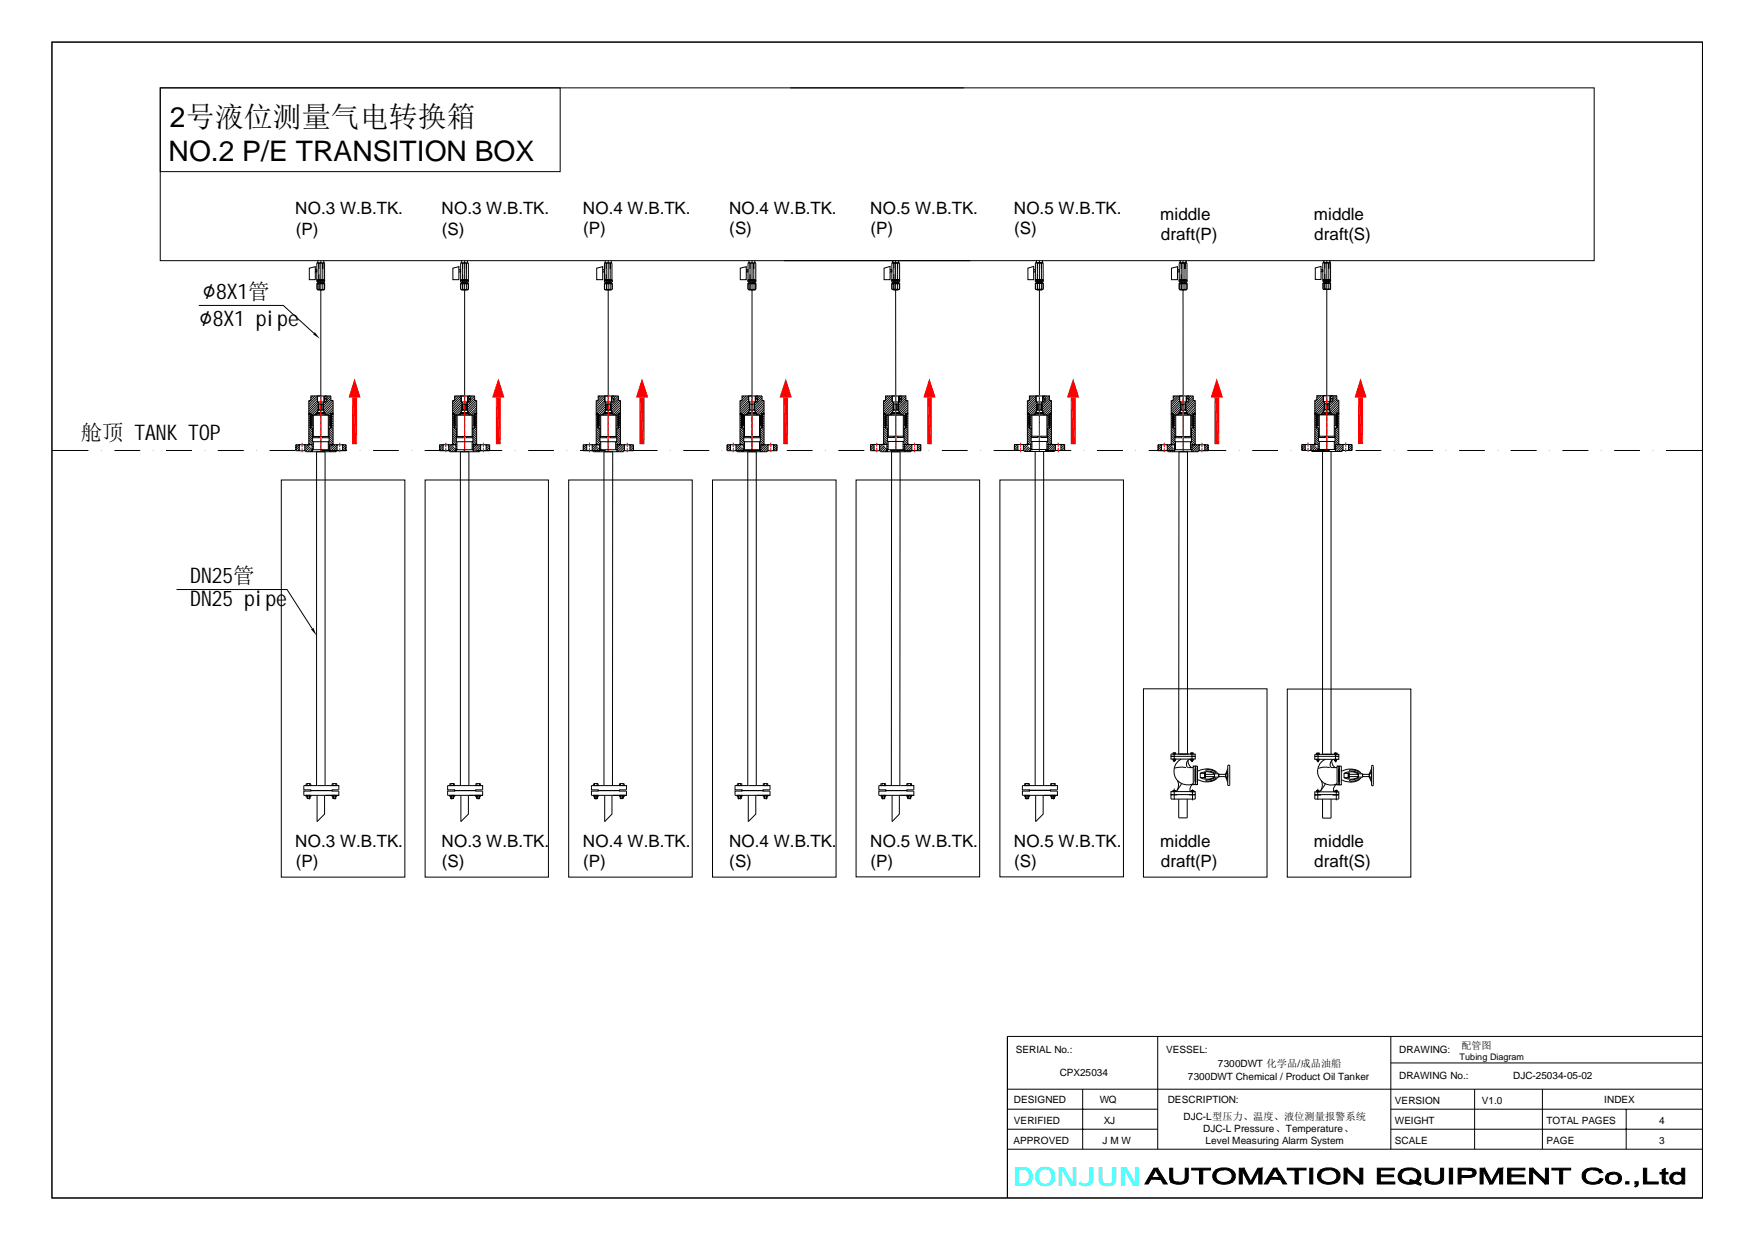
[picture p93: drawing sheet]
<svg xmlns="http://www.w3.org/2000/svg" width="297mm" height="210mm" viewBox="0 0 297 210" stroke-linecap="round" stroke-linejoin="round" font-family="sans-serif">
<defs><g id="words">
<g font-size="4.8">
<text x="28.8" y="21.4">2号液位测量气电转换箱</text>
<text x="28.5" y="27.2">NO.2 P/E TRANSITION BOX</text>
</g>
<text font-size="4.5" fill="#0ff" x="171.5" y="200.8">DONJUN</text>
<g font-size="3.9">
<text x="34.3" y="50.6">∅8X1管</text>
<text x="33.7" y="55.2">∅8X1 pipe</text>
</g>
<g font-size="3.6">
<text x="13.7" y="74.5">舱顶 TANK TOP</text>
<text x="32.2" y="98.7">DN25管</text>
<text x="32.2" y="102.6">DN25 pipe</text>
</g>
<g font-size="2.9">
<text x="50" y="36.3">NO.3 W.B.TK.</text>
<text x="50.1" y="39.8">(P)</text>
<text x="74.7" y="36.3">NO.3 W.B.TK.</text>
<text x="74.8" y="39.8">(S)</text>
<text x="98.7" y="36.2">NO.4 W.B.TK.</text>
<text x="98.7" y="39.6">(P)</text>
<text x="123.4" y="36.2">NO.4 W.B.TK.</text>
<text x="123.4" y="39.7">(S)</text>
<text x="147.3" y="36.2">NO.5 W.B.TK.</text>
<text x="147.3" y="39.6">(P)</text>
<text x="171.6" y="36.2">NO.5 W.B.TK.</text>
<text x="171.6" y="39.6">(S)</text>
<text x="196.4" y="37.2">middle</text>
<text x="196.5" y="40.7">draft(P)</text>
<text x="222.4" y="37.2">middle</text>
<text x="222.4" y="40.7">draft(S)</text>
<text x="50" y="143.4">NO.3 W.B.TK.</text>
<text x="74.7" y="143.4">NO.3 W.B.TK.</text>
<text x="98.7" y="143.4">NO.4 W.B.TK.</text>
<text x="123.4" y="143.4">NO.4 W.B.TK.</text>
<text x="147.3" y="143.4">NO.5 W.B.TK.</text>
<text x="171.6" y="143.4">NO.5 W.B.TK.</text>
<text x="196.4" y="143.4">middle</text>
<text x="222.4" y="143.4">middle</text>
<text x="50.1" y="146.8">(P)</text>
<text x="74.8" y="146.8">(S)</text>
<text x="98.7" y="146.8">(P)</text>
<text x="123.4" y="146.8">(S)</text>
<text x="147.3" y="146.8">(P)</text>
<text x="171.6" y="146.8">(S)</text>
<text x="196.5" y="146.8">draft(P)</text>
<text x="222.4" y="146.8">draft(S)</text>
</g>
<g font-size="1.7">
<text x="171.9" y="178.2">SERIAL No.:</text>
<text x="197.4" y="178.2">VESSEL:</text>
<text x="236.8" y="178.2">DRAWING:</text>
<text x="247.3" y="177.6">配管图</text>
<text x="179.4" y="182.2">CPX25034</text>
<text x="201.1" y="182.8">7300DWT Chemical / Product Oil Tanker</text>
<text x="206.1" y="180.7">7300DWT 化学品/成品油船</text>
<text x="236.8" y="182.7">DRAWING No.:</text>
<text x="256.1" y="182.7">DJC-25034-05-02</text>
<text x="171.6" y="190.2">VERIFIED</text>
<text x="171.6" y="186.8">DESIGNED</text>
<text x="186.1" y="186.8">WQ</text>
<text x="186.8" y="190.2">XJ</text>
<text x="197.6" y="186.7">DESCRIPTION:</text>
<text x="200.3" y="189.5">DJC-L型压力、温度、液位测量报警系统</text>
<text x="203.7" y="191.6">DJC-L Pressure、Temperature、</text>
<text x="236.1" y="186.8">VERSION</text>
<text x="236.1" y="190.2">WEIGHT</text>
<text x="250.8" y="186.8">V1.0</text>
<text x="261.7" y="190.2">TOTAL PAGES</text>
<text x="271.5" y="186.8">INDEX</text>
<text x="280.8" y="190.2">4</text>
<text x="171.5" y="193.6">APPROVED</text>
<text x="186.6" y="193.6">J M W</text>
<text x="204" y="193.7">Level Measuring Alarm System</text>
<text x="236.1" y="193.6">SCALE</text>
<text x="261.7" y="193.6">PAGE</text>
<text x="280.8" y="193.6">3</text>
</g>
<text font-size="1.5" x="247" y="179.4">Tubing Diagram</text>
</g></defs>
<g fill="none" stroke="#000" stroke-width=".17">
<path d="M8.8 7.1h279.3v195.7h-279.3zM133.8 14.9h136v29.2h-137.1M163.2 14.9h-136.1v29.2h137.1M33.6 51.7h14.3l5.2 4.7M54.3 44.1v32.4M78.6 44.1v32.4M102.9 44.1v32.4M127.3 44.1v32.4M8.8 76.3h6.2M17.2 76.2v.1M19.4 76.3h4.3M25.9 76.2v.1"/>
<path d="M28.1 76.3h4.4M34.7 76.2v.1M36.9 76.3h4.4M43.4 76.2v.1M45.6 76.3h4.4M52.2 76.2v.1M54.4 76.3h4.3M60.9 76.2v.1M63.1 76.3h4.4M69.7 76.2v.1M71.9 76.3h4.4M77.9 76.5h1.5"/>
<path d="M78.4 76.2v.1M80.6 76.3h4.4M87.2 76.2v.1M89.4 76.3h4.4M96 76.2v.1M98.2 76.3h4.3M102.2 76.5h1.5M104.7 76.2v.1M106.9 76.3h4.4M113.4 76.2v.1M115.6 76.3h4.4M122.2 76.2v.1"/>
<path d="M124.4 76.3h4.4M126.6 76.5h1.4M131 76.2v.1M133.2 76.3h4.3M139.7 76.2v.1M141.9 76.3h4.4M148.4 76.2v.1M150.7 76.3h4.4M157.2 76.2v.1M159.4 76.3h4.4M166 76.2v.1M168.2 76.3h4.3"/>
<path d="M174.7 76.2v.1M176.9 76.3h4.4M183.5 76.2v.1M185.7 76.3h4.4M192.2 76.2v.1M194.4 76.3h4.4M201 76.2v.1M203.2 76.3h4.3M209.7 76.2v.1M211.9 76.3h4.4M218.5 76.2v.1M220.7 76.3h4.4"/>
<path d="M227.2 76.2v.1M229.4 76.3h4.4M236 76.2v.1M238.2 76.3h4.4M244.8 76.2v.1M247 76.3h4.3M253.5 76.2v.1M255.7 76.3h4.4M262.2 76.2v.1M264.4 76.3h4.4M271 76.2v.1M273.2 76.3h4.4"/>
<path d="M279.8 76.2v.1M282 76.3h6.1M29.9 99.8h18.7l4.2 6.6M47.6 81.3h20.9v67.2h-20.9zM72 81.3h20.8v67.2h-20.8zM96.3 81.3h20.9v67.2h-20.9zM120.6 81.3h20.9v67.2h-20.9zM53.6 133v-56.5h1.4v56.5"/>
</g>
<path d="M53.3 56.2l.8 1.1-1.1-.7zM52.6 106.5l.4-.2 .6 1.3z" fill="#000"/>
<g fill="#f00">
<path d="M60 64.1l1 3.2h-2z"/>
<path d="M59.6 67.3h.8v7.9z"/>
<path d="M59.6 67.3l.8 7.9h-.8z"/>
<path d="M84.4 64.1l1 3.2h-2.1z"/>
<path d="M83.9 67.3h.8v7.9z"/>
<path d="M83.9 67.3l.8 7.9h-.8z"/>
<path d="M108.7 64.1l1 3.2h-2.1z"/>
<path d="M108.2 67.3h.9v7.9z"/>
<path d="M108.2 67.3l.9 7.9h-.9z"/>
<path d="M133 64.1l1 3.2h-2.1z"/>
<path d="M132.6 67.3h.8v7.9z"/>
<path d="M132.6 67.3l.8 7.9h-.8z"/>
</g>
<g fill="none" stroke="#000" stroke-width=".17">
<path d="M8.8 7.1h279.3v195.7h-279.3zM27.1 14.9h67.7v14.2h-67.7zM53.4 45.6h.2v.4h-.2zM53.4 45.6v-.5l-1 .3v1.9h1v-1.3M53.6 47.3l.1 .1 .3-.1M53.7 47.4h1.2v.3l-1.2 .1zM53.8 47.4h1M53.8 44.1v.4M53.8 48v-.2h1v.2M53.8 49h1M54 46.4v.9l.2 .1 .7-.1M54 47.3l.2 .1 .7-.1"/>
<path d="M54 44.5h-.4v2.8l1.1 .1h-.8l.1-.1M54 44.5h.9M54 44.5v2.8M54 49h-.1h-.2v-1h1.2v1h-.1h-.2M54 48v1h.2h.4M54 49h.2h.4M54 47.4v.3M54 47.8v1.2M54.6 47.8v.2M54.6 48v1zM54.6 47.4v.3zM54.6 46.4v.9z"/>
<path d="M54.6 45.5v-1v1.9M54.6 47.4h.1M54.8 44.1v.4M54.9 44.5h-.9v1M54.9 44.5v2.8M77.7 45.6h.3v.4h-.3zM77.7 45.6v-.5l-1 .3v1.9h1v-1.3M78 47.4h1.3v.3l-1.2 .1-.1-.1zM78 47.3v.1l.3-.1M78.1 48v-.2h1v.2M78.1 49h1M78.1 47.4h1"/>
<path d="M78.1 44.1v.4M78.2 47.4h.8zM78.3 49h-.1h-.2v-1h1.3v1h-.1h-.2M78.3 48v1h.2h.5M78.3 49h.2h.5M78.3 46.4v.9l.2 .1 .8-.1M78.3 47.3l.2 .1 .8-.1M78.3 44.5h-.3v2.8v.1l.3-.1M78.3 44.5h1M78.3 44.5v2.8M78.3 47.4v.3M78.3 47.8v1.2"/>
<path d="M78.9 46.4v.9zM78.9 45.5v-1v1.9M78.9 47.8v.2M79 48v1zM79 47.4v.3zM79 47.4h.1M79.1 44.1v.4M79.3 44.5h-1v1M79.3 44.5v2.8M102 45.6h.3v.4h-.3zM102 45.6v-.5l-1 .3v1.9h1v-1.3M102.3 47.4h1.3v.3l-1.2 .1z"/>
<path d="M102.3 47.3l.1 .1 .2-.1M102.4 47.4h1M102.4 44.1v.4M102.5 48v-.2h.9v.2M102.5 49h.9M102.6 46.4v.9l.3 .1 .7-.1M102.6 47.3l.3 .1 .7-.1M102.6 44.5h-.3v2.8l1.1 .1h-.9l.1-.1M102.6 44.5h1M102.6 44.5v2.8M102.6 49h-.1h-.2v-1h1.3v1h-.1h-.2M102.6 48v1h.3h.4"/>
<path d="M102.6 49h.3h.4M102.6 47.4v.3M102.6 47.8v1.2M103.2 47.8v.2M103.3 48v1zM103.3 47.4v.3zM103.3 46.4v.9zM103.3 45.5v-1v1.9M103.3 47.4h.1M103.4 44.1v.4M103.6 44.5h-1v1M103.6 44.5v2.8"/>
<path d="M126.3 45.6h.3v.4h-.3zM126.3 45.6v-.5l-1 .3v1.9h1v-1.3M126.6 47.4h1.3v.3l-1.2 .1-.1-.1zM126.6 47.3l.1 .1 .2-.1M126.8 48v-.2h1v.2M126.8 49h1M126.8 47.4h.9M126.8 44.1v.4M126.9 47.4h.8zM126.9 49h-.1h-.2v-1h1.3v1h-.1h-.2M126.9 49v-1v1h.3h.4M126.9 49h.3h.4"/>
<path d="M126.9 46.4v.9l.3 .1 .7-.1M126.9 47.3l.3 .1 .7-.1M126.9 44.5h-.3v2.8l.1 .1 .2-.1M126.9 44.5h1M126.9 44.5v2.8M126.9 47.4v.3M127 47.8v.2M127.6 46.4v.9zM127.6 45.5v-1v1.9M127.6 47.8v.2M127.6 48v1zM127.6 47.4v.3z"/>
<path d="M127.6 47.4h.1M127.7 44.1v.4M127.9 44.5h-1v1M127.9 44.5v2.8M151.1 44.1v.4h1v-.4M151.6 44.1v32.4M175.4 44.1v.4h1v-.4M199.8 44.1v.4h.9v-.4M224.1 44.1v.4h1v-.4M50.2 75.3l-.1 .1M50.6 75.3l-.5 .5M50.7 75.6l-.6 .6"/>
<path d="M50.7 76l-.3 .3M50.7 75.3v1M51.6 76.3l.2 .2h5.1l.2-.2M51.6 75.3v1M51.8 75.3l-.2 .1M52.1 75.3l.2-.1v.1zM52.1 75.3l-.5 .5M52.3 71.5l.3 .4M52.3 71.1l.3 .4M52.3 70.7l.3 .4M52.3 70.3l.3 .4M52.3 70h.3v.4h-.1"/>
<path d="M52.3 74.9l.3 .4M52.3 74.5l.7 .8M52.3 74.1l.7 .8M52.3 73.8l.6 .6M52.3 73.4l.6 .7M52.3 73l.6 .7M52.3 72.6l.6 .7M52.3 72.2l.6 .7M52.3 71.9l.3 .3M52.3 70.2h.3M52.3 70v.1M52.4 70l.1 .2"/>
<path d="M52.4 75.4l-.8 .8M52.4 70l-.1 .2M52.5 70.2l.1 .1M52.5 70l.1 .2M52.5 72.1h.5M52.5 70.2v2.2h.5M52.5 70l-.2 .1M52.5 75.6l-.7 .8M52.6 67.8l-.3 .3M52.6 70v2.4M52.6 70.2h-.3v5.1M52.6 70.1l-.1 .1"/>
<path d="M52.7 75.8l-.6 .7M52.8 76.1h.1l-.1 .2zM52.8 75.9l.2 .1M52.8 75.5l.2 .2M52.8 75.3h-2.7v1h1.5M52.8 76.1l-.3 .4M52.8 75.2v1.3M52.9 70.5l-.4 .4M52.9 70.9l-.4 .4M52.9 71.3l-.4 .3M52.9 71.7l-.4 .3M52.9 72.1h-.1"/>
<path d="M52.9 72.4v.1M52.9 72.1v-1.9h2.8v1.9M52.9 72.4v2.4h2.8v-2.4M52.9 67l-.3 .4M53 70.2v3.7M53 74.8v1.3M53.3 67l-.7 .7M53.6 70h1.4M53.7 69.8h1.2M53.7 67l-1.4 1.5M53.7 67.4l-1.4 1.4M53.7 67.7l-1.4 1.5"/>
<path d="M53.7 69.7l-.5 .5M53.7 67v1M53.8 69.8v.2M53.8 68l-1.5 1.6M53.9 68.4v1v-1h.3M53.9 68.4l-1.6 1.6M53.9 68.8l-1.5 1.4-.1-.2M53.9 69.1l-1.4 1.4M53.9 69.4h.8M53.9 69.4l-.4 .8M53.9 68.4v1M54 73.9v.2h-1.1v-.2h1.7"/>
<path d="M54.2 69.4v-1h.2v1M54.3 67h-.6v1h.2M54.4 68.4h.3v1M54.6 73.9h1.1v.2h-1.1zM54.7 68.4v1M54.7 69.4l.4 .8M54.7 68v1.4M54.8 67v1M54.8 69.8v.2M54.9 67v1h-1v1.4M55 68h.3M55 67h.3"/>
<path d="M55 67.7l-.2 .1M55.1 67.6h.1M55.2 67.5h-.1h.1M55.2 67l-.4 .5M55.3 67.7l-.6 .6M55.3 67.2v.7M55.6 75.9l.2 .2h-3M55.6 75.2l.2 .2 .2-.1M55.6 72.1h.5M55.6 70.2v3.7M55.6 67l-.3 .3M55.7 76.1l.1 .2"/>
<path d="M55.7 74.6l.7 .6M55.7 74.2l.7 .6M55.7 73.8l.7 .6M55.7 73.4l.7 .7M55.7 73l.7 .7M55.7 72.7l.7 .6M55.7 70.3l.3-.2v2.3M55.9 72.4l.5 .5M56 72.2l.4 .3M56 71.8l.4 .4M56 71.4l.4 .4M56 70h.4v.2"/>
<path d="M56 70.5l-.3 .2M56 70.9l-.3 .2M56 70.2h.4M56 67h-3.4v.8h-.3v2.4M56 67v.8h.4v2.2h-.4v.4h.1M56 71l.4 .4M56 70.6l.4 .4M56 70.2l.4 .4M56 67l-.7 .7M56 67.4l-1.3 1.3M56 67.7l-1.3 1.4M56 70l.2 .2 .1-.2"/>
<path d="M56 75.3l-.4-.5v1.3M56 70v.1l.1 .1M56.1 70.4l-.1 .1M56.1 71.1l-.4 .4M56.1 71.5l-.4 .4M56.1 71.9l-.2 .2M56.1 70.8l-.1 .1M56.1 70.2v2.2h-.5M56.2 70l-.2 .2M56.2 70l.2 .2M56.2 70l-.1 .2M56.3 70l.1 .1-.2 .1"/>
<path d="M56.3 75.3l-.5 .5-.2-.3M56.4 68.2l-1.5 1.5M56.4 68.6l-1.4 1.3M56.4 69l-1.3 1.2M56.4 69.4l-1 .8M56.4 67.8l-1.6 1.6M56.4 69.7l-.3 .3 .3 .2M56.4 70.2v5.1M56.4 75.2l.1 .1M56.7 75.3l-.9 .9M57.1 76.3h1.5v-1h-2.8v1.2M57.1 75.3l-1.2 1.2"/>
<path d="M57.1 75.7l-.8 .8M57.1 76.1l-.4 .4M57.1 75.3v1M58 75.3v1l.6-.6M58.2 75.3l-.2 .2M58.6 75.3l-.6 .6M58.6 76.1l-.2 .2M74.5 75.3l-.1 .1M74.9 75.3l-.5 .5M75 75.6l-.6 .6M75 76l-.3 .3M75 75.3v1"/>
<path d="M75.9 76.3l.2 .2h5.1l.2-.2M75.9 76.3h-1.5v-1h2.8v1.2M75.9 75.3v1M76.1 75.3l-.2 .1M76.4 75.3l-.5 .5M76.5 75.3l.1-.1v.1zM76.6 71.5l.4 .4M76.6 71.1l.4 .4M76.6 70.7l.4 .4M76.6 70.3l.4 .4M76.6 70h.4v.4h-.1M76.6 70.2h.4h-.4v5.1"/>
<path d="M76.6 74.9l.3 .4M76.6 74.5l.7 .8M76.6 74.1l.7 .8M76.6 73.8l.6 .6M76.6 73.4l.6 .7M76.6 73l.6 .7M76.6 72.6l.6 .7M76.6 72.2l.6 .7M76.6 71.9l.4 .3M76.7 70l-.1 .1M76.7 70l.2 .2M76.7 75.4l-.8 .8"/>
<path d="M76.7 70l-.1 .2M76.8 70l.1 .2M76.8 70.2l.2 .1M76.9 72.1h.5M76.9 70.2v2.2h.5M76.9 70l-.3 .1M76.9 75.6l-.8 .8M76.9 67.8l-.3 .3M76.9 70l.1 2.4M77 70.1l-.1 .1M77 75.8l-.6 .7M77.2 76.1h.1l-.1 .2z"/>
<path d="M77.2 76.1h2.9M77.2 75.9l.1 .1M77.2 75.5l.1 .2M77.2 76.1l-.4 .4M77.2 72.1v-1.9h2.9v1.9M77.2 70.5l-.3 .4M77.2 70.9l-.3 .4M77.2 71.3l-.3 .3M77.2 71.7l-.3 .3M77.2 72.1h.1M77.2 72.4v.1M77.2 72.4v2.4h2.8v-2.4"/>
<path d="M77.3 67l-.4 .4M77.3 74.8v1.3M77.4 70.2v3.7M77.7 67l-.8 .7M77.9 70h1.5M77.9 76.5v56.5M78 69.8h1.3M78 67l-1.4 1.5M78.1 67.4l-1.5 1.4M78.1 67.7l-1.5 1.5M78.1 69.7l-.6 .5M78.1 67v1"/>
<path d="M78.1 69.8v.2M78.2 68l-1.6 1.6M78.2 69.4h.9M78.2 68.4l-1.6 1.6M78.2 68.8l-1.4 1.4-.2-.2M78.2 69.1l-1.3 1.4M78.2 69.4l-.4 .8M78.2 68v1.4M78.3 68.4l-.1 1M78.4 73.9v.2h-1.2v-.2h1.7M78.5 69.4v-1h.3v1M78.5 68.4h-.2v1"/>
<path d="M78.6 67h-.6v1h1.2v-1M78.8 68.4h.2v1l.1-1M78.9 73.9h1.1v.2h-1.1zM79.1 69.4l.4 .8M79.1 68v1.4M79.1 67v1M79.1 69.8v.2M79.2 67l-.1 .1M79.3 68h.3M79.3 67h.3M79.3 67.7l-.2 .1M79.4 76.5v56.5"/>
<path d="M79.5 67.5h-.1h.2M79.6 67l-.5 .5M79.6 67.6h-.2M79.6 67.7l-.5 .6M79.6 67.2v.7M79.9 72.1h.5M79.9 75.9l.2 .2M79.9 75.2l.2 .2 .1-.1M79.9 70.2v3.7M80 67l-.3 .3M80 76.1l.1 .2M80 74.6l.7 .6"/>
<path d="M80 74.2l.7 .6M80 73.8l.7 .6M80 73.4l.7 .7M80 73l.7 .7M80 72.7l.7 .6M80.1 75.3h2.8v1h-1.5M80.1 75.2v1.3M80.2 72.4l.5 .5M80.3 72.2l.4 .3M80.3 71.8l.4 .4M80.3 71.4l.4 .4M80.3 71l.4 .4"/>
<path d="M80.3 70.6l.4 .4M80.3 70.2l.4 .4M80.3 70h.4v.2M80.3 70.2h.4M80.3 70.1v2.3M80.3 67h-3.4v.8h-.3v2.4M80.3 67v.8h.4v2.2M80.3 67l-.6 .7M80.3 67.4l-1.2 1.3M80.3 67.7l-1.2 1.4M80.3 70l.2 .2 .2-.2M80.4 75.3l-.5-.5v1.3"/>
<path d="M80.4 70l-.1 .1 .1 .1 .1-.2M80.4 70.4l-.3 .3M80.4 70.8l-.3 .3M80.4 71.1l-.3 .4M80.4 71.5l-.3 .4M80.4 71.9l-.2 .2M80.4 70l.2 .2 .1-.1-.1-.1M80.4 70.2v2.2h-.5M80.5 70l.2 .2M80.6 75.3l-.5 .5-.2-.3M80.6 70.2h.1M80.7 68.2l-1.5 1.5"/>
<path d="M80.7 68.6l-1.4 1.3M80.7 69l-1.3 1.2M80.7 69.4l-.9 .8M80.7 70h-.4v.4h.1M80.7 67.8l-1.6 1.6M80.7 69.7l-.6 .6M80.7 70.2v5.1M80.7 75.2l.1 .1M81 75.3l-.9 .9M81.4 75.3l-1.2 1.2M81.4 75.7l-.8 .8M81.4 76.1l-.4 .4"/>
<path d="M81.4 75.3v1M82.3 75.3v1l.6-.6M82.5 75.3l-.2 .2M82.9 75.3l-.6 .6M82.9 76.1l-.2 .2M98.9 75.3l-.2 .1M99.3 75.3l-.6 .5M99.3 75.6l-.6 .6M99.3 76l-.3 .3M99.3 75.3v1M100.2 76.3l.2 .2h5.1l.2-.2M100.2 75.3v1"/>
<path d="M100.4 75.3l-.2 .1M100.8 75.3l.1-.1v.1zM100.8 75.3l-.6 .5M100.9 71.5l.4 .4M100.9 71.1l.4 .4M100.9 70.7l.4 .4M100.9 70.3l.4 .4M100.9 70h.4v.4h-.1M100.9 70.2h.4M100.9 74.9l.4 .4M100.9 74.5l.8 .8M100.9 74.1l.8 .8"/>
<path d="M100.9 73.8l.6 .6M100.9 73.4l.6 .7M100.9 73l.6 .7M100.9 72.6l.6 .7M100.9 72.2l.6 .7M100.9 71.9l.4 .3M101 70l-.1 .1M101 70l.2 .2 .1-.1M101 75.4l-.8 .8M101.1 70l-.2 .2M101.1 70.2l.2 .1M101.1 70l.2 .2"/>
<path d="M101.2 72.1h.5M101.2 70.2v2.2h.5M101.2 70l-.3 .1M101.2 75.6l-.8 .8M101.2 67.8l-.3 .3M101.2 70l.1 2.4M101.3 70.2h-.4v5.1M101.3 75.8l-.6 .7M101.5 76.1h.1l-.1 .2zM101.5 76.1h3M101.5 75.3h-2.8v1h1.5M101.5 75.9l.2 .1"/>
<path d="M101.5 75.5l.2 .2M101.5 76.1l-.4 .4M101.5 75.2v1.3M101.5 72.1v-1.9h2.9v1.9M101.5 70.5l-.3 .4M101.5 70.9l-.3 .4M101.5 71.3l-.3 .3M101.5 71.7l-.3 .3M101.5 72.1h.1M101.5 72.4v.1M101.5 72.4v2.4h2.9v-2.4M101.6 67l-.4 .4"/>
<path d="M101.7 70.2v3.7M101.7 74.8v1.3M102 67l-.8 .7M102.2 70h1.5M102.2 76.5v56.5M102.3 69.8h1.3M102.3 67l-1.4 1.5M102.4 67.4l-1.5 1.4M102.4 67.7l-1.5 1.5M102.4 67v1M102.4 69.8v.2M102.4 69.7l-.6 .5"/>
<path d="M102.5 68l-1.6 1.6M102.5 68.4l.1 1v-1h.2M102.5 69.4h.9M102.5 68.4l-1.6 1.6M102.5 68.8l-1.4 1.4-.2-.2M102.5 69.1l-1.3 1.4M102.5 69.4l-.4 .8M102.5 68.4v1M102.7 73.9v.2h-1.1v-.2h1.6M102.8 69.4v-1h.3v1M102.9 67h-.6v1h.2M103.1 68.4h.3v1v-1"/>
<path d="M103.2 73.9h1.1v.2h-1.1zM103.4 69.4l.4 .8M103.4 68v1.4M103.5 67.1v.9h-1v1.4M103.5 67v1M103.5 69.8v.2M103.6 68h.4M103.6 67h.4M103.7 67.7l-.2 .1M103.7 76.5v56.5M103.7 67.6h.2M103.8 67.5h-.1h.2"/>
<path d="M103.9 67l-.4 .5M104 67.7l-.6 .6M104 67.2v.7M104.2 75.9l.2 .2M104.2 75.2l.3 .2 .1-.1M104.3 72.1h.5M104.3 70.2v3.7M104.3 67l-.3 .3M104.3 76.1l.2 .2M104.4 74.6l.6 .6M104.4 74.2l.6 .6M104.4 73.8l.6 .6"/>
<path d="M104.4 73.4l.6 .7M104.4 73l.6 .7M104.4 72.7l.6 .6M104.4 70.3l.2-.2v2.3M104.5 75.3h2.7v1h-1.5M104.5 75.2v1.3M104.5 72.4l.5 .5M104.6 72.2l.4 .3M104.6 71.8l.4 .4M104.6 71.4l.4 .4M104.6 71l.4 .4M104.6 70.6l.4 .4"/>
<path d="M104.6 70.2l.4 .4M104.7 67h-3.5v.8h-.3v2.4M104.7 67v.8h.3v2.2h-.4v.4h.2M104.7 67l-.7 .7M104.7 67.4l-1.3 1.3M104.7 67.8l-1.3 1.3M104.7 70v.2l.2-.2M104.7 75.3l-.5-.5v1.3M104.8 70.4l-.4 .3M104.8 70.8l-.4 .3M104.8 71.1l-.4 .4M104.8 71.5l-.4 .4"/>
<path d="M104.8 71.9l-.3 .2M104.8 70.2v2.2h-.5M104.8 70l-.2 .2h.4M104.8 70l.2 .2M104.9 70.2h.1M105 70l-.2 .2-.2-.2h.4v.2M105 75.3l-.5 .5-.3-.3M105 68.2l-1.5 1.5M105 68.6l-1.3 1.3M105 69l-1.2 1.2M105 69.4l-.9 .8M105 69.7l-.3 .3 .2 .2 .1-.1-.1-.1"/>
<path d="M105 67.8l-1.6 1.6M105 70.2v5.1M105 75.2l.1 .1M105.4 75.3l-.9 .9M105.7 75.3l-1.2 1.2M105.7 75.7l-.8 .8M105.7 76.1l-.4 .4M105.7 75.3v1M106.6 75.3v1l.6-.6M106.9 75.3l-.3 .2M107.2 75.3l-.6 .6M107.2 76.1l-.2 .2"/>
<path d="M123.2 75.3l-.2 .1M123.6 75.3l-.6 .5M123.6 75.6l-.6 .6M123.6 76l-.3 .3M123.6 75.3v1M124.6 76.3l.1 .2h5.1l.2-.2M124.6 75.3v1M124.7 75.3l-.1 .1M125.1 75.3l-.5 .5M125.1 75.3l.2-.1v.1zM125.3 71.5l.3 .4M125.3 71.1l.3 .4"/>
<path d="M125.3 70.7l.3 .4M125.3 70.3l.3 .4M125.3 70h.3v.4h-.1M125.3 70.2h.3h-.3v5.1M125.3 74.9l.3 .4M125.3 74.5l.7 .8M125.3 74.1l.7 .8M125.3 73.8l.6 .6M125.3 73.4l.6 .7M125.3 73l.6 .7M125.3 72.6l.6 .7M125.3 72.2l.6 .7"/>
<path d="M125.3 71.9l.3 .3M125.3 70v.1M125.3 70l.2 .2M125.3 75.4l-.7 .8M125.4 70l-.1 .2M125.4 70l.2 .2M125.5 70.2l.1 .1M125.5 72.1h.5M125.5 70.2v2.2h.5M125.5 70l-.2 .1M125.5 75.6l-.8 .8M125.5 67.8l-.2 .3"/>
<path d="M125.5 70l.1 2.4M125.6 70.1l-.1 .1M125.7 75.8l-.7 .7M125.8 76.1h.1l-.1 .2zM125.8 76.1h3M125.8 75.3h-2.8v1h1.6M125.8 75.9l.2 .1M125.8 75.5l.2 .2M125.8 76.1l-.4 .4M125.8 75.2v1.3M125.8 72.1v-1.9h2.9v1.9M125.8 70.5l-.3 .4"/>
<path d="M125.8 70.9l-.3 .4M125.8 71.3l-.3 .3M125.8 71.7l-.3 .3M125.8 72.1h.1M125.8 72.4l.1 .1M125.9 72.4v2.4h2.8v-2.4M125.9 67l-.3 .4M126 70.2v3.7M126 74.8v1.3M126.3 67l-.7 .7M126.6 70h1.4M126.6 76.5v56.5"/>
<path d="M126.6 69.8h1.3M126.7 67l-1.4 1.5M126.7 67.4l-1.4 1.4M126.7 67.7l-1.4 1.5M126.7 69.7l-.6 .5M126.7 67v1M126.8 69.8v.2M126.8 68l-1.5 1.6M126.9 69.4h.8M126.9 68.4l-1.6 1.6M126.9 68.8l-1.5 1.4-.1-.2M126.9 69.1l-1.4 1.4"/>
<path d="M126.9 69.4l-.5 .8M126.9 68v1.4M126.9 68.4v1M127 73.9v.2h-1.1v-.2h1.6M127.2 69.4v-1h.2v1M127.2 68.4h-.3v1M127.3 67h-.6v1h1.2v-1M127.4 68.4h.3v1M127.5 73.9h1.2v.2h-1.2zM127.7 68.4v1M127.7 69.4l.4 .8M127.7 68v1.4"/>
<path d="M127.8 67v1M127.8 69.8v.2M127.9 68h.4M127.9 67h.4M128 67.7l-.2 .1M128 76.5v56.5M128.2 67.5h-.2h.2M128.2 67l-.4 .5M128.2 67.6h-.1M128.3 67.7l-.6 .6M128.3 67.2v.7M128.6 72.1h.5"/>
<path d="M128.6 75.9l.1 .2M128.6 75.2l.2 .2 .1-.1M128.6 70.2v3.7M128.6 67l-.3 .3M128.6 76.1l.2 .2M128.7 74.6l.7 .7M128.7 74.2l.6 .6M128.7 73.8l.6 .6M128.7 73.4l.6 .7M128.7 73l.6 .7M128.7 72.7l.6 .6M128.9 72.4l.4 .5"/>
<path d="M128.9 72.2l.4 .3M128.9 71.8l.4 .4M128.9 71.4l.4 .4M128.9 71l.4 .4M128.9 70.6l.4 .4M128.9 70.2l.4 .4M128.9 70h.4v.2M128.9 70.2h.4M128.9 70.1v2.3M129 67h-3.4v.8h-.3v2.4M129 67v.8h.3v2.2M129 67l-.7 .7"/>
<path d="M129 67.4l-1.3 1.3M129 67.7l-1.3 1.4M129 70l.1 .2 .2-.2M129 70l-.1 .1 .2 .1v2.2h-.5M129 75.3l-.4-.5v1.3M129.1 70.4l-.4 .3M129.1 70.8l-.4 .3M129.1 71.1l-.4 .4M129.1 71.5l-.4 .4M129.1 71.9l-.3 .2M129.1 70l.1 .2 .1-.2M129.1 70l.2 .2"/>
<path d="M129.2 70l-.2 .2M129.3 75.3l-.5 .5-.2-.3M129.3 70.2h.1M129.3 68.2l-1.5 1.5M129.3 68.6l-1.3 1.3M129.3 69l-1.2 1.2M129.3 69.4l-.9 .8M129.3 70h-.4v.4h.2M129.3 67.8l-1.6 1.6M129.3 69.7l-.6 .6M129.3 70.2v5.1M129.7 75.3l-.9 .9"/>
<path d="M130 76.3h1.5v-1h-2.7v1.2M130 75.3l-1.2 1.2M130 75.7l-.8 .8M130 76.1l-.4 .4M130 75.3v1M130.9 75.3v1l.6-.6M131.2 75.3l-.3 .2M131.5 75.3l-.6 .6M131.5 76.1l-.2 .2M150.9 76.5h1.4M144.9 81.3h20.9v67.1h-20.9z"/>
</g>
<g fill="none" stroke="#f00" stroke-width=".17">
<path d="M51.1 74.9v.8M51.1 75.7h.1M51.1 75.9v.7M54.3 66.9v.4M54.3 67.4v.1M54.3 67.5v.9M54.3 68.4v.1M54.3 68.6v.8M54.3 69.5h.1M54.3 69.6v.9M54.3 70.5h.1M54.3 70.6v.9"/>
<path d="M54.3 71.5v.1M54.3 71.7v.8M54.3 72.6h.1M54.3 72.7v.8M54.3 73.6h.1M54.3 73.8v.8M54.3 74.6v.1M54.3 74.8v.8M54.3 75.7h.1M54.3 75.8v.5M57.5 74.9v.8M57.5 75.7h.1"/>
<path d="M57.5 75.9v.7M75.5 74.9v.8M75.5 75.7h.1M75.5 75.9v.7M78.6 66.9v.4M78.6 67.4v.1M78.6 67.5v.9M78.6 68.4v.1M78.6 68.6v.8M78.6 69.5h.1M78.6 69.6v.9M78.6 70.5h.1"/>
<path d="M78.6 70.6v.9M78.6 71.5v.1M78.6 71.7v.8M78.6 72.6h.1M78.6 72.7v.8M78.6 73.6h.1M78.6 73.8v.8M78.6 74.6v.1M78.6 74.8v.8M78.6 75.7h.1M78.6 75.8v.5M81.8 74.9v.8"/>
<path d="M81.8 75.7h.1M81.8 75.9v.7M99.8 74.9v.8M99.8 75.7h.1M99.8 75.9v.7M102.9 66.9v.4M102.9 67.4v.1M102.9 67.5v.9M102.9 68.4v.1M102.9 68.6v.8M102.9 69.5h.1M102.9 69.6v.9"/>
<path d="M102.9 70.5h.1M102.9 70.6v.9M102.9 71.5v.1M102.9 71.7v.8M102.9 72.6h.1M102.9 72.7v.8M102.9 73.6h.1M102.9 73.8v.8M102.9 74.6v.1M102.9 74.8v.8M102.9 75.7h.1M102.9 75.8v.5"/>
<path d="M106.2 74.9v.8M106.2 75.7h.1M106.2 75.9v.7M124.1 74.9v.8M124.1 75.7h.1M124.1 75.9v.7M127.3 66.9v.4M127.3 67.4v.1M127.3 67.5v.9M127.3 68.4v.1M127.3 68.6v.8M127.3 69.5h.1"/>
<path d="M127.3 69.6v.9M127.3 70.5h.1M127.3 70.6v.9M127.3 71.5v.1M127.3 71.7v.8M127.3 72.6h.1M127.3 72.7v.8M127.3 73.6h.1M127.3 73.8v.8M127.3 74.6v.1M127.3 74.8v.8M127.3 75.7h.1"/>
<path d="M127.3 75.8v.5M130.5 74.9v.8M130.5 75.7h.1M130.5 75.9v.7"/>
</g>
<g fill="#000">
<path d="M52.1 75.3l.2-.1v.1zM52.8 76.1h.1l-.1 .2zM55.3 67.9v.1zM55.3 67v.2zM55.7 76.1h.1v.2zM56.4 75.2l.1 .1h-.1zM76.5 75.3l.1-.1v.1zM77.2 76.1h.1l-.1 .2zM79.6 67.9v.1zM79.6 67l.1 .2zM80 76.1h.1v.2zM80.7 75.2l.1 .1h-.1z"/>
<path d="M100.8 75.3l.1-.1v.1zM101.5 76.1h.1l-.1 .2zM103.9 67.9l.1 .1zM104 67l-.1 .2zM104.3 76.1h.2v.2zM105 75.2l.1 .1h-.1zM125.1 75.3l.2-.1v.1zM125.8 76.1h.1l-.1 .2zM128.3 67.9v.1zM128.3 67v.2zM128.6 76.1h.2v.2zM129.3 75.2l.1 .1h-.1z"/>
</g>
<g fill="#f00">
<path d="M157.3 64.1l1.1 3.2h-2.1z"/>
<path d="M156.9 67.3h.8v7.9z"/>
<path d="M156.9 67.3l.8 7.9h-.8z"/>
</g>
<g fill="none" stroke="#000" stroke-width=".17">
<path d="M150.7 45.6h.2v.4h-.2zM150.7 45.6v-.5l-1.1 .3v1.9h1.1v-1.3M150.9 47.4h1.4v.3l-1.3 .1zM150.9 47.3h.4M151.1 48v-.2h1v.2M151.1 49h1M151.1 47.4h1M151.1 44.1v.4M151.2 47.4h.8zM151.3 49h-.4v-1h1.4v1h-.4M151.3 48v1h.6M151.3 49h.6"/>
<path d="M151.3 46.4v.9h1M151.3 47.3h1M151.3 44.5h-.4v2.8h.4M151.3 44.5h1M151.3 44.5v3.2M151.3 47.8v1.2M151.9 47.8v.2M151.9 48v1zM151.9 47.4v.3zM151.9 46.4v.9zM151.9 45.5v-1v1.9M151.9 47.4h.1"/>
<path d="M152.1 44.1v.4M152.3 44.5h-1v1M152.3 44.5v2.8M175.9 44.1v32.3M147.5 75.2l-.2 .2M147.9 75.2l-.6 .6M147.9 75.6l-.6 .6M147.9 76l-.3 .3M147.9 75.2v1.1M148.9 76.3l.1 .2h5.2l.1-.2M148.9 75.2v1.1M149 75.2l-.1 .2"/>
<path d="M149.4 75.2l.1-.1v.1zM149.4 75.2l-.5 .6M149.5 70.2v-2.4h.4v-.8h3.4v.8h.4v2.2h-.4v.4h.1M149.5 71.5l.4 .4M149.5 71.1l.4 .4M149.5 70.7l.4 .4M149.5 70.3l.4 .4M149.5 74.9l.4 .3M149.5 74.5l.8 .8M149.5 74.1l.8 .8M149.5 73.8l.7 .6M149.5 73.4l.7 .6"/>
<path d="M149.5 73l.7 .6M149.5 72.6l.7 .7M149.5 72.2l.7 .7M149.5 71.9l.4 .3M149.5 70h.4M149.5 70l.2 .2 .2-.2M149.5 70.2h.4M149.6 70h-.1M149.7 70l.1 .2 .1-.2M149.7 75.4l-.8 .8M149.7 70l-.2 .2M149.8 70.2l.1 .1"/>
<path d="M149.8 70l.1 .2M149.8 72.1h.6M149.8 70.2v2.2h.6M149.8 70l-.2 .2-.1-.1M149.8 75.6l-.8 .8M149.8 70l.1 .1M149.9 67.8l-.4 .3M149.9 70v.4h-.1M149.9 70.2h-.4v5M149.9 70.1v2.3M150 75.8l-.6 .7M150.1 76.1h.2l-.2 .2z"/>
<path d="M150.1 75.8l.2 .2M150.1 75.5l.2 .2M150.1 76.1h3M150.1 75.2h-2.8v1.1h1.6M150.1 76.1l-.3 .4M150.1 75.2v1.3M150.1 70.5l-.3 .4M150.1 70.9l-.3 .4M150.1 71.3l-.3 .3M150.1 71.7l-.3 .3M150.1 72.1h.1M150.1 72.1v-1.9h3v1.9"/>
<path d="M150.2 72.4v.1M150.2 72.4v2.3h2.8v-2.3M150.3 67l-.4 .4M150.3 74.7v1.4M150.4 70.2v3.6M150.7 67l-.8 .7M150.9 70h1.4M150.9 76.5v56.5M151 69.8h1.3M151 68v-1l-1.5 1.5M151 67.4l-1.5 1.4M151 67.7l-1.5 1.5"/>
<path d="M151.1 69.7l-.7 .5M151.1 69.8v.2M151.2 68l-1.7 1.6M151.2 68.4l-1.7 1.6M151.2 68.8l-1.3 1.2M151.2 69.1l-1.4 1.4M151.2 69.4h.8M151.2 69.4l-.4 .8M151.2 68v1.4M151.2 68.4v1M151.4 73.8v.3h-1.2v-.3h1.7M151.5 69.4v-1h.3v1"/>
<path d="M151.5 68.4h-.3v1M151.6 67h-.6v1h1.2v-1l-.1 1M151.8 68.4h.2v1v-1M151.9 73.8h1.1v.3h-1.1zM152 69.4l.5 .8M152 68v1.4M152.1 69.8v.2M152.3 67h.3M152.3 68h.3M152.3 67.6l-.2 .2M152.3 76.5v56.5M152.4 67.6h.1"/>
<path d="M152.5 67.5h-.1h.1M152.6 67l-.5 .4M152.6 67.7l-.6 .6M152.6 67.2v.7M152.9 75.9l.2 .2M152.9 75.5l.2 .2M152.9 75.2l.2 .2M152.9 74.8l.5 .4M152.9 74.7v1.4M152.9 72.1h.5M152.9 70.2v3.6M152.9 67l-.3 .3"/>
<path d="M153 76.1l.1 .2M153 74.5l.8 .7M153 74.1l.7 .7M153 73.8l.7 .6M153 73.4l.7 .6M153 73l.7 .6M153 72.6l.7 .7M153.1 75.2h2.8v1.1h-1.6M153.1 75.2v1.3M153.2 72.4l.5 .5M153.2 75.2l-.1 .2M153.3 72.1l.4 .4"/>
<path d="M153.3 71.7l.4 .4M153.3 71.3l.4 .4M153.3 71l.4 .3M153.3 70.6l.4 .4M153.3 70.2l.4 .4M153.3 70.1v2.3M153.3 67l-.7 .7M153.3 67.4l-1.3 1.3M153.3 67.7l-1.3 1.4M153.4 70.4l-.3 .3M153.4 70.8l-.3 .3M153.4 71.1l-.3 .4"/>
<path d="M153.4 71.5l-.3 .4M153.4 71.9l-.3 .2M153.4 70l.2 .2M153.4 70.2v2.2h-.5M153.4 70l-.1 .2h.4M153.5 70l.2 .2M153.5 70l-.1 .2-.1-.1M153.6 70l.1 .1-.1 .1M153.6 70.2h.1M153.6 70l-.2 .2-.1-.2h.4v.2M153.6 75.2l-.5 .6M153.7 68.2l-1.5 1.5"/>
<path d="M153.7 68.6l-1.4 1.3M153.7 69l-1.3 1.2M153.7 69.4l-1 .8M153.7 67.8l-1.7 1.6M153.7 69.7l-.6 .6M153.7 70.2v5M154 75.2l-.9 1M154.3 75.3l-1.1 1.2M154.3 75.7l-.7 .8M154.3 76.1l-.3 .4M154.3 75.2v1.1M155.3 75.2v1.1l.6-.6"/>
<path d="M155.5 75.2l-.2 .3M155.9 75.3l-.6 .6M155.9 76.1l-.3 .2M175.2 76.4h1.4M169.2 81.3h20.9v67.1h-20.9z"/>
</g>
<g fill="none" stroke="#f00" stroke-width=".17">
<path d="M148.4 74.9v.7M148.4 75.7h.1M148.4 75.8v.8M151.6 66.9v.4M151.6 67.4h.1M151.6 67.5v.8M151.6 68.4v.1M151.6 68.6v.8M151.6 69.4v.1M151.6 69.6v.8M151.6 70.5h.1M151.6 70.6v.9"/>
<path d="M151.6 71.5v.1M151.6 71.7v.8M151.6 72.6h.1M151.6 72.7v.8M151.6 73.6h.1M151.6 73.7v.9M151.6 74.6h.1M151.6 74.8v.8M151.6 75.7h.1M151.6 75.8v.5M154.8 74.9v.7M154.8 75.7h.1"/>
<path d="M154.8 75.8v.8"/>
</g>
<path d="M149.4 75.2l.1-.1v.1zM150.1 76.1h.2l-.2 .2zM152.6 67.9v.1zM152.6 67v.2zM153 76.1h.1v.2zM153.7 75.1l.1 .1h-.1z" fill="#000"/>
<g fill="#f00">
<path d="M181.6 64.1l1.1 3.2h-2.1z"/>
<path d="M181.2 67.3h.9v7.9z"/>
<path d="M181.2 67.3l.9 7.9h-.9z"/>
</g>
<g fill="none" stroke="#000" stroke-width=".17">
<path d="M174.9 45.6h.3v.4h-.3zM174.9 45.6v-.5l-.9 .3v1.9h.9v-1.3M175.2 47.4h1.4v.3h-1.2h-.2zM175.2 47.3h.4M175.4 47.8h1M175.4 49h1M175.4 47.4h1M175.4 44.1v.4M175.4 47.7v.3M175.5 47.4h.8zM175.6 49h-.4v-1h1.4v1h-.3M175.6 49v-1v1h.7"/>
<path d="M175.6 49h.7M175.6 46.4v.9h1M175.6 47.3h.7M175.6 44.5h-.1h-.3v2.8h.4M175.6 44.5h.2h.8M175.6 44.5v2.8M175.6 47.4v.3M175.6 47.8v.2M176.2 47.8v.2M176.3 48v1zM176.3 47.4v.3zM176.3 46.4v.9z"/>
<path d="M176.3 47.3h.3M176.3 45.5v-1v1.9M176.3 47.3v.1M176.4 44.1v.4M176.4 47.7v.3M176.6 44.5h-.1h-.9v1M176.6 44.5v2.8M200.2 44.1l.1 32.4M171.8 75.2l-.1 .2M172.2 75.2l-.5 .6M172.3 75.6l-.6 .6M172.3 76l-.4 .3"/>
<path d="M172.3 75.2v1.1M173.2 76.3l.2 .1h5.1l.1-.1M173.2 75.2v1.1M173.3 75.2l-.1 .2M173.7 75.2l-.5 .6M173.8 75.2l.1-.1v.1zM173.9 71.5l.4 .4M173.9 71.1l.4 .4M173.9 70.7l.4 .4M173.9 70.3l.4 .4M173.9 70h.4v.4h-.2M173.9 74.9l.3 .3"/>
<path d="M173.9 74.5l.8 .8M173.9 74.1l.8 .8M173.9 73.8l.6 .6M173.9 73.4l.6 .6M173.9 73l.6 .6M173.9 72.6l.6 .7M173.9 72.2l.6 .7M173.9 71.9l.4 .3M173.9 70h.1M174 70l.1 .2M174 75.4l-.8 .8M174.1 70l-.2 .1"/>
<path d="M174.1 70.2l.2 .1M174.1 70l.2 .2M174.1 72.1h.6M174.1 70.2v2.2h.6M174.1 70l-.1 .2-.1-.1M174.1 75.6l-.7 .8M174.2 67.8l-.3 .3M174.2 70l.1 .1M174.3 70.2h-.4v5M174.3 70.1v2.3M174.3 70l-.2 .2M174.3 75.8l-.6 .6"/>
<path d="M174.4 76.1h.2l-.2 .1zM174.4 75.8l.3 .2M174.4 75.5l.3 .2M174.4 75.2h-2.7v1.1h1.5M174.4 75.2v1.2M174.5 70.5l-.4 .4M174.5 70.9l-.4 .4M174.5 71.3l-.4 .3M174.5 71.7l-.4 .3M174.5 72.1h-.1M174.5 72.4v.1M174.5 72.1v-1.9h2.9v1.9"/>
<path d="M174.5 72.4v2.3h2.8v-2.3M174.6 67l-.4 .4M174.7 70.2v3.6M174.7 74.7v1.4M174.9 67l-.7 .7M175.2 70h1.4M175.2 76.4v56.6M175.3 69.8h1.3M175.3 67l-1.4 1.5M175.4 67.4l-1.5 1.4M175.4 67.7l-1.5 1.5M175.4 69.7l-.6 .5"/>
<path d="M175.4 67v1M175.4 69.8v.2M175.5 68l-1.6 1.6M175.5 68.8l-1.4 1.4-.2-.2M175.5 69.1l-1.4 1.4M175.5 69.4h.8M175.5 69.4l-.4 .8M175.5 68v1.4M175.7 73.8v.3h-1.1v-.3h1.6M175.8 69.4v-1h.3v1M175.8 68.4h-.3v1v-1l-1.6 1.6M175.9 67h-.6v1h1.2v-1"/>
<path d="M176.1 68.4h.2v1M176.2 73.8h1.1v.3h-1.1zM176.3 68.4v1M176.3 69.4l.5 .8M176.3 68v1.4M176.5 67v1M176.5 69.8v.2M176.6 68h.3M176.6 67h.3M176.6 67.6l-.1 .2M176.6 76.4v56.6M176.7 67.6h.2"/>
<path d="M176.8 67.4v.1h-.1h.2M176.9 67l-.4 .4M176.9 67.2v.7M177.2 75.9l.2 .2M177.2 75.2l.2 .2 .2-.2M177.2 74.8l.5 .4M177.2 72.1h.5M177.2 70.2v3.6M177.2 74.7v1.4M177.2 67l-.3 .3M177.3 76.1l.1 .1M177.3 74.5l.7 .7"/>
<path d="M177.3 74.1l.7 .7M177.3 73.8l.7 .6M177.3 73.4l.7 .6M177.3 73l.7 .6M177.3 72.6l.7 .7M177.4 76.1h-3l-.3 .3M177.5 72.4l.5 .5M177.6 72.1l.4 .4M177.6 71.7l.4 .4M177.6 71.3l.4 .4M177.6 71l.4 .3M177.6 70.6l.4 .4"/>
<path d="M177.6 70h.4v.2M177.6 70.5l-.2 .2M177.6 70.1v2.3M177.6 70l.1 .2M177.6 70.2h.4M177.6 70.2l.4 .4M177.6 67l-1.3 1.3M177.6 67.4l-1.3 1.3M177.6 67.7l-1.3 1.4M177.6 70l.2 .2 .2-.2M177.7 70l-.1 .1M177.7 70.4l-.1 .1"/>
<path d="M177.7 70.8l-.3 .3M177.7 71.1l-.3 .4M177.7 71.5l-.3 .4M177.7 71.9l-.2 .2M177.7 70l.2 .2 .1-.1M177.7 70.2v2.2h-.5M177.8 70l.2 .2M177.9 70l-.2 .2M177.9 70.2h.1M177.9 70h.1M178 68.2l-1.5 1.5M178 68.6l-1.4 1.3"/>
<path d="M178 69l-1.2 1.2M178 69.4l-.9 .8M178 67.8h-.4v-.8h-3.4v.8h-.3v2.4h.4M178 70h-.4v.4h.1M178 67.8l-1.6 1.6M178 69.7l-.6 .6M178 67.8v2.2M178 70.2v5l-.6 .5-.2-.2M178 75.1l.1 .1M178.3 75.2l-.9 .9M178.6 76.3h1.6v-1.1h-2.8v1.2M178.6 75.3l-1.1 1.1"/>
<path d="M178.6 75.7l-.7 .7M178.6 76l-.3 .4M178.6 75.2v1.1M179.6 75.2v1.1M179.9 75.2l-.3 .3M180.2 75.3l-.6 .6M180.2 75.7l-.6 .6M180.2 76l-.2 .3M199.5 76.5h1.5"/>
</g>
<g fill="none" stroke="#f00" stroke-width=".17">
<path d="M172.7 74.9v.7M172.7 75.7h.1M172.7 75.8v.8M175.9 66.9v.4M175.9 67.4h.1M175.9 67.5v.8M175.9 68.4v.1M175.9 68.6v.8M175.9 69.4v.1M175.9 69.6v.8M175.9 70.5h.1M175.9 70.6v.8"/>
<path d="M175.9 71.5v.1M175.9 71.6v.9M175.9 72.5v.1M175.9 72.7v.8M175.9 73.6h.1M175.9 73.7v.9M175.9 74.6h.1M175.9 74.8v.8M175.9 75.7h.1M175.9 75.8v.5M179.1 74.9v.7M179.1 75.7h.1"/>
<path d="M179.1 75.8v.8"/>
</g>
<path d="M173.8 75.2l.1-.1v.1zM174.4 76.1h.2l-.2 .1zM176.9 67.9v.1zM176.9 67v.2zM177.3 76.1h.1v.1zM178 75.1l.1 .1h-.1z" fill="#000"/>
<g fill="#f00">
<path d="M205.9 64.1l1.1 3.2h-2.1z"/>
<path d="M205.6 67.3h.8v7.9z"/>
<path d="M205.6 67.3l.8 7.9h-.8z"/>
</g>
<g fill="none" stroke="#000" stroke-width=".17">
<path d="M199.3 45.6h.3v.4h-.3zM199.3 45.6v-.5l-1 .3v1.9h1v-1.3M199.6 47.4h1.3v.3l-1.2 .1zM199.6 47.3l.1 .1 .2-.1M199.8 48v-.2h.9v.2M199.8 49h.9M199.8 47.4h.9M199.8 44.1v.4M199.8 47.4h.8zM199.9 49h-.1h-.2v-1h1.3v1h-.1h-.2M199.9 48v1h.2h.5M199.9 49h.2h.5"/>
<path d="M199.9 46.4v.9l.2 .1 .8-.1M199.9 47.3l.2 .1 .8-.1M199.9 44.5h-.3v2.8l.1 .1 .2-.1M199.9 44.5h1M199.9 44.5v2.8M199.9 47.4v.3M199.9 47.8v1.2M200.6 48v1zM200.6 47.4v.3zM200.6 46.4v.9zM200.6 45.5v-1v1.9M200.6 47.8v.2"/>
<path d="M200.7 44.1v.4M200.9 44.5h-1v1M200.9 44.5v2.8M224.6 44.1v32.3M196.2 75.3l-.2 .1M196.5 75.3l-.5 .5M196.6 75.6l-.6 .6M196.6 76l-.3 .3M196.6 75.3v1M197.6 76.3l.1 .2h5.1l.2-.2M197.6 76.3h-1.6v-1h2.8v1.2M197.6 75.3v1"/>
<path d="M197.7 75.3l-.1 .1M198.1 75.3l-.5 .5M198.1 75.3l.1-.1v.1zM198.2 71.5l.4 .4M198.2 71.1l.4 .4M198.2 70.7l.4 .4M198.2 70.3l.4 .4M198.2 70.2h.4h-.4v5.1M198.2 74.9l.4 .4M198.2 74.5l.8 .8M198.2 74.1l.8 .8M198.2 73.8l.7 .6"/>
<path d="M198.2 73.4l.7 .7M198.2 73l.7 .7M198.2 72.6l.7 .7M198.2 72.2l.7 .7M198.2 71.9l.4 .3M198.2 70l.2 .2 .2-.2M198.2 70h.4M198.3 70l-.1 .1M198.3 70l.2 .2M198.3 75.4l-.7 .8M198.4 70l-.2 .2M198.4 70l.2 .2"/>
<path d="M198.4 70.2l.2 .1M198.4 70l-.2 .1M198.5 72.1h.5M198.5 70.2v2.2h.5M198.5 70l.1 .1v2.3M198.5 75.6l-.8 .8M198.5 67.8l-.3 .3M198.6 70v.4h-.1M198.6 70.1l-.1 .1M198.6 75.8l-.6 .7M198.8 76.1h.1l-.1 .2zM198.8 75.9l.2 .1"/>
<path d="M198.8 75.5l.2 .2M198.8 76.1h2.9M198.8 76.1l-.4 .4M198.8 70.5l-.3 .4M198.8 70.9l-.3 .4M198.8 71.3l-.3 .3M198.8 71.7l-.3 .3M198.8 72.1h-.1M198.8 72.4l.1 .1M198.8 72.1v-1.9h2.9v1.9M198.9 72.4v2.4h2.8v-2.4M198.9 67l-.3 .4"/>
<path d="M199 74.8v1.3M199 70.2v3.7M199.3 67l-.7 .7M199.5 70h1.5M199.6 69.8h1.3M199.7 68l-.1-1-1.4 1.5M199.7 67.4l-1.5 1.4M199.7 67.7l-1.5 1.5M199.7 69.7l-.6 .5M199.7 69.8v.2M199.8 68l-1.6 1.6M199.8 68.4l-1.6 1.6"/>
<path d="M199.8 68.8l-1.2 1.2M199.8 69.1l-1.3 1.4M199.8 69.4h.9M199.8 69.4l-.4 .8M199.8 68v1.4M199.9 68.4l-.1 1M200 73.9v.2h-1.1v-.2h1.6M200.1 69.4v-1h.3v1M200.1 68.4h-.2v1M200.2 67h-.6v1h1.2v-.9M200.4 68.4h.2v1l.1-1M200.5 73.9h1.1v.2h-1.1z"/>
<path d="M200.7 69.4l.4 .8M200.7 68v1.4M200.8 67v1M200.8 69.8v.2M200.9 68h.3M200.9 67h.3M200.9 67.7l-.1 .1M201.1 67.5h-.1h.2M201.2 67.6h-.1M201.2 67l-.4 .5M201.2 67.7l-.5 .6M201.2 67.2v.7"/>
<path d="M201.5 75.9l.2 .2M201.5 75.2l.2 .2 .2-.1M201.5 72.1h.5M201.5 70.2v3.7M201.6 67l-.4 .3M201.6 76.1l.1 .2M201.7 74.6l.7 .7M201.7 74.2l.6 .6M201.7 73.8l.6 .6M201.7 73.4l.6 .7M201.7 73l.6 .7M201.7 72.7l.6 .6"/>
<path d="M201.7 75.3h2.8v1h-1.5M201.7 75.2v1.3M201.9 72.4l.4 .5M201.9 72.2l.4 .3M201.9 71.8l.4 .4M201.9 71.4l.4 .4M201.9 71l.4 .4M201.9 70.6l.4 .4M201.9 70.2l.4 .4M201.9 70.1v2.3M202 67h-3.4v.8h-.4v2.4M202 67v.8h.3v2.2h-.4v.4h.1"/>
<path d="M202 67l-.7 .7M202 67.4l-1.3 1.3M202 67.7l-1.3 1.4M202 75.3l-.5-.5v1.3M202 70.4l-.3 .3M202 70.8l-.3 .3M202 71.1l-.3 .4M202 71.5l-.3 .4M202 71.9l-.2 .2M202 70l.2 .2 .1-.1-.1-.1M202 70.2v2.2h-.5M202.1 70l-.2 .2h.4"/>
<path d="M202.1 70l.2 .2M202.2 70l-.2 .2-.1-.1M202.3 70l-.2 .2-.2-.2h.4v.2M202.3 75.3l-.6 .5-.2-.3M202.3 70.2h.1M202.3 68.2l-1.5 1.5M202.3 68.6l-1.4 1.3M202.3 69l-1.2 1.2M202.3 69.4l-.9 .8M202.3 67.8l-1.6 1.6M202.3 69.7l-.6 .6M202.3 70.2v5.1"/>
<path d="M202.6 75.3l-.9 .9M203 75.3l-1.2 1.2M203 75.7l-.8 .8M203 76.1l-.4 .4M203 75.3v1M203.9 75.3v1l.6-.6M204.2 75.3l-.3 .2M204.5 75.3l-.6 .6M204.5 76.1l-.2 .2M223.8 76.4h1.5"/>
</g>
<g fill="none" stroke="#f00" stroke-width=".17">
<path d="M197 74.9v.8M197 75.7h.1M197 75.9v.7M200.2 66.9v.4M200.2 67.4v.1M200.2 67.5v.9M200.2 68.4v.1M200.2 68.6v.8M200.2 69.5h.1M200.2 69.6v.9M200.3 70.5h.1M200.3 70.6v.9"/>
<path d="M200.3 71.5v.1M200.3 71.7v.8M200.3 72.6h.1M200.3 72.7v.8M200.3 73.6h.1M200.3 73.8v.8M200.3 74.6v.1M200.3 74.8v.8M200.3 75.7h.1M200.3 75.8v.5M203.4 74.9v.8M203.4 75.7h.1"/>
<path d="M203.4 75.9v.7"/>
</g>
<path d="M198.1 75.3l.1-.1v.1zM198.8 76.1h.1l-.1 .2zM201.2 67.9v.1zM201.2 67l.1 .2zM201.6 76.1h.1v.2zM202.3 75.2l.1 .1h-.1z" fill="#000"/>
<g fill="#f00">
<path d="M230.3 64l1 3.3h-2z"/>
<path d="M229.9 67.3h.8v7.9z"/>
<path d="M229.9 67.3l.8 7.9h-.8z"/>
</g>
<g fill="none" stroke="#000" stroke-width=".17">
<path d="M223.6 45.6h.3v.4h-.3zM223.6 45.6v-.5l-1 .3v1.9h1v-1.3M223.9 47.3l.1 .1 .2-.1M223.9 47.4h1.3v.3h-1.2zM223.9 48.9v-.9h1.3v.9l-.1 .1-.2-.1M223.9 48.9l.1 .1 .2-.1M223.9 48.9l.2 .1M224.1 48v-.3h1v.3M224.1 49h1M224.1 47.4h1M224.1 44.1v.4M224.1 47.4h.9z"/>
<path d="M224.2 48.9v-.9v.9l.3 .1 .4-.1M224.2 48.9l.3 .1 .4-.1M224.2 48.9l-.1 .1h.9M224.2 46.4v.9l.2 .1 .8-.1M224.2 47.3l.2 .1 .8-.1M224.2 44.5h-.3v2.8l.1 .1 .2-.1M224.2 44.5h1M224.2 44.5v2.8M224.2 47.4v.3M224.3 47.7v.3M224.9 47.7v.3M224.9 48v.9z"/>
<path d="M224.9 47.4v.3zM224.9 46.4v.9zM224.9 45.5v-1v1.9M224.9 47.3v.1M225.1 44.1v.4M225.2 44.5h-1v1M225.2 44.5v2.8M199.5 76.5v51.1h2.8v.4h-.7M201 76.5v51.1M220.5 75.2l-.2 .2M220.9 75.2l-.6 .5M220.9 75.5l-.6 .6"/>
<path d="M220.9 75.9l-.3 .4M220.9 75.2v1.1M221.9 76.3l.1 .1h5.1l.2-.1M221.9 75.2v1.1M222 75.2l-.1 .2M222.4 75.2l.1-.1v.1zM222.4 75.2l-.5 .5M222.5 71.4l.4 .4M222.5 71l.4 .4M222.5 70.7l.4 .3M222.5 70.3l.4 .4M222.5 74.9l.4 .3"/>
<path d="M222.5 74.5l.8 .7M222.5 74.1l.8 .8M222.5 73.8l.7 .6M222.5 73.4l.7 .6M222.5 73l.7 .6M222.5 72.6l.7 .7M222.5 72.2l.7 .7M222.5 71.8l.3 .3M222.5 69.9l.2 .2 .2-.2M222.5 69.9h.4M222.5 70.1h.4M222.6 69.9l-.1 .1"/>
<path d="M222.6 69.9l.2 .2M222.6 75.4l-.7 .7M222.7 69.9l-.2 .2M222.7 70.1l.2 .2M222.7 69.9l.2 .2M222.8 72.1l.1 .1M222.8 72.1h.5M222.8 70.1v2.3h.5M222.8 69.9l-.3 .2M222.8 75.6l-.8 .7M222.8 67.7l-.3 .3M222.8 69.9l.1 2.5"/>
<path d="M222.9 69.9v.5h-.1M222.9 70.1h-.4v5.1M222.9 70l-.1 .1M223 75.8l-.6 .6M223.1 76.1h.1l-.1 .1zM223.1 75.8l.2 .2M223.1 75.5l.2 .1M223.1 76.1h2.9M223.1 75.2h-2.8v1.1h1.6M223.1 76l-.4 .4M223.1 75.2v1.2M223.1 70.5l-.3 .3"/>
<path d="M223.1 70.9l-.3 .3M223.1 71.3l-.3 .3M223.1 71.6l-.3 .4M223.1 72v.1M223.1 72.4l.1 .1M223.1 72.1v-1.9h2.9v1.9M223.2 72.4v2.3h2.8v-2.3M223.2 67l-.3 .3M223.3 70.2v3.6M223.3 74.7v1.4M223.6 67l-.7 .7M223.8 69.9h1.5"/>
<path d="M223.8 76.5v51.2M223.9 69.8h1.3M224 67l-1.5 1.4M224 67.3l-1.5 1.5M224 67.7l-1.5 1.5M224 69.6l-.6 .6M224 67v1M224.1 69.8v.1M224.1 68l-1.6 1.6M224.1 68.3l.1 1.1v-1.1h.2M224.1 68.3l-1.6 1.6M224.1 68.7l-1.2 1.2"/>
<path d="M224.1 69.1l-1.3 1.4M224.1 69.4h.9M224.1 69.4l-.4 .8M224.1 68.3v1.1M224.3 73.8v.3h-1.1v-.3h1.6M224.4 69.4v-1.1h.3v1.1M224.6 67h-.6v1h.1M224.7 68.3h.2v1.1M224.8 73.8h1.2v.3h-1.2zM224.9 68.3l.1 1.1M225 69.4l.4 .8M225 68v1.4"/>
<path d="M225.1 67v1M225.1 69.8v.1M225.2 67v1h-1.1v1.4M225.2 68h.4M225.2 67h.4M225.3 67.6l-.2 .2M225.3 76.5v51.2M225.4 67.5h.1M225.5 67.4l-.1 .1h.1M225.5 67l-.4 .4M225.6 67.7l-.6 .6M225.6 67.1v.8"/>
<path d="M225.8 75.9l.2 .2M225.8 75.1l.2 .3 .2-.2M225.8 72.1h.5M225.8 70.2v3.6M225.9 67l-.3 .3M225.9 76.1l.1 .1M226 74.5l.7 .7M226 74.1l.6 .7M226 73.8l.6 .6M226 73.4l.6 .6M226 73l.6 .6M226 72.6l.6 .7"/>
<path d="M226 70.3l.2-.2v2.3M226.2 72.4l.4 .5M226.2 72.1l.4 .4M226.2 71.7l.4 .4M226.2 71.3l.4 .4M226.2 69.9h.4v.2M226.2 70.5l-.2 .2M226.2 70.8l-.2 .2M226.3 67h-3.4v.7h-.4v2.4M226.3 67v.7h.3v2.2M226.3 71l.3 .3M226.3 70.6l.3 .4"/>
<path d="M226.3 70.2l.3 .4M226.3 67l-.7 .7M226.3 67.3l-1.3 1.3M226.3 67.7l-1.3 1.3M226.3 69.9l.1 .2 .2-.2M226.3 75.2l-.5-.5v1.4M226.3 69.9l-.1 .1 .1 .1M226.3 70.3v.2M226.3 71.1l-.3 .3M226.3 71.5l-.3 .3M226.3 71.9l-.2 .2M226.3 70.7v.1"/>
<path d="M226.3 70.1v2.3h-.5M226.4 69.9l-.2 .2h.4M226.5 69.9l.1 .2M226.5 69.9l-.2 .2M226.6 70.1v.1M226.6 68.2l-1.4 1.5M226.6 68.6l-1.3 1.3M226.6 68.9l-1.2 1.3M226.6 69.3l-.9 .9M226.6 69.7l-.3 .2 .2 .2 .1-.2M226.6 69.9h-.4v.5h.1M226.6 67.8l-1.6 1.6"/>
<path d="M226.6 70.1v5.1l-.6 .5-.2-.2M227 75.2l-1 .9M227.3 76.3h1.5v-1.1h-2.8v1.2M227.3 75.3l-1.1 1.1M227.3 75.7l-.7 .7M227.3 76l-.4 .4M227.3 75.2v1.1M228.2 75.2v1.1l.6-.6M228.5 75.2l-.3 .3M228.8 75.3l-.6 .6M228.8 76l-.2 .3M193.5 116.6h20.9v31.9h-20.9z"/>
<path d="M217.9 116.6h20.9v31.9h-20.9zM51.8 134.6h.8v.3h-.8zM51.8 132.7l.7-.1 .1 .4h-.8zM52 132.6v.4M52 134.9v.3h.4v-.3M52 135.2h.4M52 134.6v.5M52.4 132.6v.4M52.4 134.6v.5M52.6 133.9h-1.2v.7h5.9M52.6 133.7h-1.2v-.7h5.9v.7h-1.1v.1h-3.6M52.6 133.7v.1"/>
<path d="M52.6 133.7v.1v.1M52.6 133.8l4.7 .1v.7h-2.2M52.6 133.8v.1M53.7 134.6v4.5l1.2-1.3v-3.2M56.2 134.6h.8v.3h-.8zM56.2 132.7l.7-.1 .1 .4h-.8zM56.2 133.7v.1v.1M56.4 132.6v.4M56.4 134.6v.5M56.4 134.9v.3h.4M56.8 134.9v.3h-.4M56.8 134.6v.5"/>
<path d="M56.8 132.6v.4M76.1 134.6h.8v.3h-.8zM76.1 132.7l.7-.1 .1 .4h-.8zM76.3 132.6v.4M76.3 134.6v.5M76.4 134.9v.3h.3v-.3M76.4 135.2h.3M76.7 132.6v.4M76.7 134.6v.5M76.9 133.9h-1.1v.7h5.9M76.9 133.7h-1.1v-.7h5.9v.7h-1.1l-.1 .1h-3.5M76.9 133.7l.1 .1"/>
<path d="M76.9 133.7l.1 .1-.1 .1M77 133.8l4.7 .1v.7h-2.3M77 133.8l-.1 .1M78 134.6v4.5l1.3-1.3v-3.2M80.5 134.6h.8v.3h-.8zM80.5 132.7l.7-.1 .1 .4h-.8zM80.6 133.7l-.1 .1 .1 .1M80.7 134.9v.3h.4M80.7 132.6v.4M80.7 134.6v.5M81.1 134.9v.3h-.4M81.1 132.6v.4"/>
<path d="M81.1 134.6v.5M100.4 132.7l.8-.1v.4h-.8zM100.5 134.6h.7v.3h-.7zM100.6 132.6v.4M100.7 134.6v.5M100.7 134.9v.3h.3v-.3M100.7 135.2h.3M101.1 132.6v.4M101.1 134.6v.5M101.2 133.9h-1.1v.7h5.9M101.2 133.7h-1.1v-.7h5.9v.7h-1.1l-.1 .1h-3.5M101.2 133.7l.1 .1"/>
<path d="M101.2 133.7l.1 .1-.1 .1M101.3 133.8l4.7 .1v.7h-2.3M101.3 133.8l-.1 .1M102.3 134.6v4.5l1.3-1.3v-3.2M104.8 134.6h.8v.3h-.8zM104.9 132.7l.7-.1v.4h-.8zM104.9 133.7l-.1 .1 .1 .1M105 132.6v.4M105 134.6v.5M105.1 134.9v.3h.3M105.4 134.9v.3h-.3M105.4 134.6v.5"/>
<path d="M105.5 132.6v.4M124.8 134.6h.8v.3h-.8zM124.9 132.6h.6v.4h-.7zM125 132.6v.4M125 134.6v.5M125 134.9v.3h.4v-.3M125 135.2h.4M125.4 132.6v.4M125.4 134.6v.5M125.5 133.9h-1.1v.7h5.9M125.5 133.7h-1.1v-.7h5.9v.7h-1.1l-.1 .1h-3.5M125.5 133.7l.1 .1"/>
<path d="M125.5 133.7l.1 .1-.1 .1M125.6 133.8l4.7 .1v.7h-2.2M125.6 133.8l-.1 .1M126.6 134.6v4.5l1.3-1.3v-3.2M129.2 132.7l.7-.1v.4h-.7zM129.2 134.6h.7v.3h-.7zM129.2 133.7h-.1l.1 .2M129.4 132.6v.4M129.4 134.6v.5M129.4 134.9v.3h.3M129.7 134.9v.3h-.3M129.8 132.6v.4"/>
<path d="M129.8 134.6v.5M149.1 134.6h.8v.3h-.8zM149.1 132.6h.7l.1 .4h-.8zM149.3 132.6v.4M149.3 134.6v.5M149.3 134.9v.3h.4v-.3M149.3 135.2h.4M149.7 132.6v.4M149.7 134.6v.5M149.8 133.9h-1.1v.7h6M149.8 133.7h-1.1v-.7h6v.7h-1.1l-.2 .1h-3.5M149.8 133.7l.1 .1"/>
<path d="M149.8 133.7h.1l-.1 .2M149.9 133.8l4.8 .1v.7h-2.3M149.9 133.8l-.1 .1M151 134.6v4.5l1.2-1.3v-3.2M153.5 134.6h.8v.3h-.8zM153.5 132.6h.7l.1 .4h-.8zM153.6 133.7l-.2 .1 .2 .1M153.7 132.6v.4M153.7 134.6v.5M153.7 134.9v.3h.4M154.1 134.9v.3h-.4M154.1 132.6v.4"/>
<path d="M154.1 134.6v.5M173.4 134.6h.8v.3h-.8zM173.5 132.6h.7v.4h-.8zM173.6 132.6v.4M173.6 134.6v.5M173.6 134.9v.3h.4v-.3M173.6 135.2h.4M174 132.6v.4M174.1 134.6v.5M174.1 133.9h-1.1v.7h6M174.1 133.7h-1.1v-.7h6v.7l-4.7 .1M174.1 133.7l.2 .1"/>
<path d="M174.1 133.7l.2 .1-.2 .1M174.3 133.8h3.5l.1 .1h1.1v.7h-2.3M174.3 133.8l-.2 .1M175.3 134.6v4.5l1.3-1.3v-3.2M177.8 134.6h.8v.3h-.8zM177.9 132.6h.7v.4h-.8zM177.9 133.7h-.1l.1 .2M178 132.6v.4M178 134.6v.5M178 134.9v.3h.4M178.4 134.9v.3h-.4M178.4 132.6v.4"/>
<path d="M178.4 134.6v.5M198.2 134h4.1v.5h-4.1zM198.2 128h4.1v.5h-4.1zM198.5 133.9l.5-.1v.2h-.5zM198.5 127.5l.5-.1v.2h-.5zM198.5 128.5h.5v.2h-.5zM198.6 127.4v.2M198.6 128.5v.3M198.6 133.8v.2M198.7 128.7v.1h.2M198.7 127.4v1.6M198.7 133.5v1.9"/>
<path d="M198.9 128.7v.1h-.2M198.9 127.4v.2M198.9 128.5v.3M198.9 133.8v.2M199.2 134.5h-1v.8h4.1v-.8h-1.1M199.3 132.1a1.72 1.72 0 0 1-.2 1.9M199.5 135.3v3.1h1.4v-3.1M199.9 132.6v.2l-.7 1M199.9 128.5a2.33 2.33 0 0 0-1 3.1 2.33 2.33 0 0 0 3.1 1.1 .92 .92 0 0 0-.5 1.3M200.7 129.9h-.6l-1.3 .1M201.1 128.7v.5l.5 .7M201.2 127.6h-3v.4h.7"/>
<path d="M201.4 128.5a.82 .82 0 0 0-.2 1.4h.8M201.5 127.5l.4-.1 .1 .2h-.5zM201.5 128.5h.5v.2h-.5zM201.6 133.8h.4l.1 .2h-.5zM201.6 128.7v.1h.2v-.1M201.6 128.8h.2M201.6 127.4v.2M201.6 128.5v.3M201.7 133.8v.2M201.7 127.4v1.6M201.8 133.6v1.9M201.9 127.4v.2"/>
<path d="M201.9 128.5v.3M202 129.7h.3v3.1h-.3zM202 133.8v.2M202.3 130.1l.1 2.2zM202.4 130.1v2.2M202.4 129.7h.3v3.1h-.3zM202.7 130.4l.2 .1a2.63 2.63 0 0 1 3.1 .3l.1 .2M203.1 130.9h.8v.7h-.8zM203.1 130.9a2.41 2.41 0 0 1 2.5 .1M203.9 130.8h.1v.9h-.1zM203.9 131.1h1.7v.4h-1.7M204.1 130.3a1.96 1.96 0 0 1 1.6 .4l-.2 .2-.2-.2-1.1-.2z"/>
<path d="M204.1 132.1l1-.2 .5-.3 .1 .2a2.07 2.07 0 0 1-1.6 .4zM205.6 131h.7v.5h-.7zM205.6 131.5l-1 .4h-.7l-.8-.3M206.1 131.5a2.71 2.71 0 0 1-3.3 .5l-.1 .2M206.3 131.1h1.2v.4h-1.2zM207.5 131h.3v.5h-.3zM207.5 131.5l.3 .9M207.6 131.5l.2 .5M207.8 130.1l-.3 .9M207.8 130.6l-.2 .4M207.8 129.6h.3v.1v3.2l-.1 .1-.2-.1zM222.5 134h4.1v.5h-4.1z"/>
<path d="M222.5 128h4.1v.5h-4.1zM222.8 127.5h.5v.2h-.5zM222.8 133.8h.5v.2h-.5zM222.8 128.5h.5v.2h-.5zM222.9 133.8v.2M223 128.7v.1h.2M223 128.5v.3h.2v-.1M223 127.5v.2M223 133.5v1.9M223.1 127.4v1.6M223.2 133.8v.2M223.2 127.5v.2"/>
<path d="M223.2 128.5v.3M223.6 134.6h-1.1v.7h4.1v-.7h-1.1M223.6 132.1a1.7 1.7 0 0 1-.2 1.9M223.8 127.7h2.8v.3h-.7M223.8 135.3v3.2h1.5v-3.2M224.2 132.6l.1 .2-.8 1.1M224.3 128.5a2.31 2.31 0 0 0-1 3.1 2.31 2.31 0 0 0 3 1.1 .94 .94 0 0 0-.5 1.3M225.1 129.9h-.7l-1.3 .2M225.4 128.7l.2 .9 .4 .3M225.5 127.7h-3v.3h.8M225.7 128.5a.78 .78 0 0 0-.6 .7 .78 .78 0 0 0 .4 .7h.8M225.8 127.5h.5v.2h-.5z"/>
<path d="M225.8 128.5h.5v.2h-.5zM225.9 133.9l.4-.1 .1 .2h-.5zM225.9 127.5v.2M225.9 128.5v.3M226 128.7l-.1 .1h.3v-.1M226 127.4v1.6M226 133.8v.2M226.2 128.5v.3h-.2M226.2 133.7v1.8M226.2 127.5v.2M226.3 129.7h.3v3.2h-.3zM226.3 133.8v.2"/>
<path d="M226.6 130.2l.1 2.2zM226.6 130.2v2.2M226.7 130.2v2.2M226.7 129.7h.3v3.2h-.3zM227 130.4l.1 .1a2.75 2.75 0 0 1 3.2 .4l.1 .1M227.5 130.9h.7v.7h-.7zM227.5 130.9l.7-.2h.8l.9 .3M228.2 130.8h.2v.9h-.2zM228.2 131.1h1.7v.4h-1.7M228.5 130.3h.5a1.4 1.4 0 0 1 1 .5l-.1 .1a2.35 2.35 0 0 0-1.4-.4zM228.5 132.1l1.5-.4a1.3 1.3 0 0 1-1.2 .6l-.3-.1zM229.9 131h.7v.5h-.7z"/>
<path d="M229.9 131.5a2.41 2.41 0 0 1-2.4 .1M230.4 131.5a2.47 2.47 0 0 1-3.2 .6l-.2 .1M230.6 131.1h1.2v.4h-1.2zM231.8 131h.3v.5h-.3zM231.8 131.5l.3 .9M232 131.5l.1 .5M232.1 130.1l-.3 .9M232.1 130.6l-.1 .4M232.2 129.6h.2v.1v3.2l-.1 .1-.2-.1zM195.9 175.4v19.1M235.4 179.9h52.7M235.4 175.4v19.1"/>
<path d="M288.1 175.4h-117.6v27.4M170.5 194.5h117.6M170.5 184.4h117.6M170.5 187.8h25.4M170.5 191.1h25.4M183.2 184.4v10.1M235.4 187.8h52.7M235.4 191.1h52.7M249.6 184.4v10.1M261.1 184.4v10.1M275.2 187.8v6.7"/>
</g>
<g fill="none" stroke="#f00" stroke-width=".17">
<path d="M221.4 74.9v.7M221.4 75.7h.1M221.4 75.8v.7M224.6 66.9v.4M224.6 67.4h.1M224.6 67.5v.8M224.6 68.4h.1M224.6 68.6v.8M224.6 69.4v.1M224.6 69.6v.8M224.6 70.5h.1M224.6 70.6v.8"/>
<path d="M224.6 71.5h.1M224.6 71.6v.8M224.6 72.5v.1M224.6 72.7v.8M224.6 73.5v.1M224.6 73.7v.8M224.6 74.6h.1M224.6 74.7v.9M224.6 75.6v.1M224.6 75.8v.4M227.8 74.9v.7M227.8 75.7h.1"/>
<path d="M227.8 75.8v.7M199.7 127.6h1.1M224.1 127.7h1"/>
</g>
<path d="M222.4 75.2l.1-.1v.1zM223.1 76.1h.1l-.1 .1zM225.5 67.9l.1 .1zM225.6 67l-.1 .1zM225.9 76.1h.1v.1zM226.6 75.1l.1 .1h-.1z" fill="#000"/>
<g fill="#000" stroke="#000" stroke-width=".17">
<path d="M195.3 197.8h.6l-.3 .2-.7 1.3 1.6 .3h-1.7l-.5 .8h-.5z" fill-rule="evenodd"/>
<path d="M195.6 198l.3-.2 1.7 2.6h-.7l-.4-.8-1.6-.3h1.4z" fill-rule="evenodd"/>
<path d="M198 197.8h.5v1.9l.4 .3 .6 .1-1.2 .1-.2-.2-.1-.4z" fill-rule="evenodd"/>
<path d="M200.6 197.8h.5v1.7a1.12 1.12 0 0 1-1.2 1h-.7l-.9-.3 1.6-.1 .6-.3z" fill-rule="evenodd"/>
<path d="M201.7 197.8h3.2v.2h-1.3v2.4h-.6v-2.4h-1.3z" fill-rule="evenodd"/>
<path d="M205.5 198.3l.4-.3h1.3h-.3a1.15 1.15 0 0 0-1.1 .9v.4a1.13 1.13 0 0 0 1.2 .9h1.4l-.6 .2-1 .1a1.61 1.61 0 0 1-1.5-1.2v-.4z" fill-rule="evenodd"/>
<path d="M205.9 198l.4-.2a2.17 2.17 0 0 1 1.5 0 1.52 1.52 0 0 1 1.3 1v.6l-.4 .6-.3 .2h-1.2h.2a1.06 1.06 0 0 0 1.1-.8 1.06 1.06 0 0 0-.5-1.2l-.5-.2z" fill-rule="evenodd"/>
<path d="M209.7 197.8h.9l-.3 .3v2.3h-.6z" fill-rule="evenodd"/>
<path d="M210.6 197.8l1.1 2.2-.3 .4-1.1-2.3z" fill-rule="evenodd"/>
<path d="M212.9 197.8h.7l-.6 .4-1.1 2.2h-.5z" fill-rule="evenodd"/>
<path d="M213 198.2l.6-.4v2.6h-.6z" fill-rule="evenodd"/>
<path d="M215.5 197.8h.6l-.3 .2-.6 1.3 1.5 .3h-1.7l-.4 .8h-.6z" fill-rule="evenodd"/>
<path d="M215.8 198l.3-.2 1.6 2.6h-.5l-.5-.8-1.5-.3h1.3z" fill-rule="evenodd"/>
<path d="M217.9 197.8h3.2v.2h-1.4v2.4h-.5v-2.4h-1.3z" fill-rule="evenodd"/>
<path d="M223.3 198.3l.4-.3h1.2h-.3a1.2 1.2 0 0 0-1.1 .8v.6a1.19 1.19 0 0 0 1.1 .8h1.6l-.7 .2-.9 .1a1.8 1.8 0 0 1-1.6-1.1v-.6z" fill-rule="evenodd"/>
<path d="M223.7 198l.3-.2a2.34 2.34 0 0 1 1.7 0 1.39 1.39 0 0 1 1.1 1.1l-.1 .8-.4 .4-1.4 .1a1.29 1.29 0 0 0 1.4-.9v-.4a1.15 1.15 0 0 0-1.1-.9z" fill-rule="evenodd"/>
<path d="M227.5 197.8h.5v2.6h-.5z" fill-rule="evenodd"/>
<path d="M228 197.8l2.2 2-.1 .6-2.1-2.1z" fill-rule="evenodd"/>
<path d="M230.2 197.8h.5v2.6h-.6z" fill-rule="evenodd"/>
<path d="M233.1 197.8h2.9v.2h-2.4v.9h2.3v.3h-2.3v.9h2.5v.3h-3z" fill-rule="evenodd"/>
<path d="M236.9 198.3l.4-.3h1.3h-.4a1.13 1.13 0 0 0-1 .9v.3a1.21 1.21 0 0 0 1.2 1h1.6l.3 .1-2.2 .1a1.5 1.5 0 0 1-1.5-1.2l.1-.4z" fill-rule="evenodd"/>
<path d="M237.3 198l.6-.2a2.43 2.43 0 0 1 1.5 0 1.41 1.41 0 0 1 1.1 1.1l-.1 .5-.2 .5h-.7l.3-.3 .1-.7a1.26 1.26 0 0 0-1-.9z" fill-rule="evenodd"/>
<path d="M238.7 199.7l.7 .2h.7l-.3 .2 .2 .1h-1.4l.5-.1-.5-.1z" fill-rule="evenodd"/>
<path d="M241.2 197.8h.5l.1 1.9 .3 .3 .6 .1-1.2 .1-.2-.2-.1-.4z" fill-rule="evenodd"/>
<path d="M243.8 197.8h.5v1.8a1.16 1.16 0 0 1-1.2 .9h-.7l-.9-.3 1.6-.1 .6-.3z" fill-rule="evenodd"/>
<path d="M246.8 197.8h2.1l.5 .1 .2 .1h-2.3v1l2.2 .1-.7 .2h-1.5v1.1h-.5z" fill-rule="evenodd"/>
<path d="M247.3 199h1.4a.48 .48 0 0 0 .6-.5 .48 .48 0 0 0-.6-.5h-.3h1.2l.2 .3v.4l-.1 .2-.2 .2z" fill-rule="evenodd"/>
<path d="M250.5 197.8h.8l-.3 .3v2.3h-.5z" fill-rule="evenodd"/>
<path d="M251.3 197.8l1.1 2.1v.1l-.2 .4-1.2-2.3z" fill-rule="evenodd"/>
<path d="M253.6 197.8h.7l-.5 .4-1.2 2.2h-.4z" fill-rule="evenodd"/>
<path d="M253.8 198.2l.5-.4v2.6h-.5z" fill-rule="evenodd"/>
<path d="M255.2 197.8h2.9v.2h-2.4v.9h2.2v.3h-2.2v.9h2.5v.3h-3z" fill-rule="evenodd"/>
<path d="M258.9 197.8h.5v2.6h-.5z" fill-rule="evenodd"/>
<path d="M259.4 197.8l2.2 2-.1 .6-2.1-2.1z" fill-rule="evenodd"/>
<path d="M261.6 197.8h.5v2.6h-.6z" fill-rule="evenodd"/>
<path d="M262.7 197.8h3.1v.2h-1.3v2.4h-.5v-2.4h-1.3z" fill-rule="evenodd"/>
<path d="M268 198.4a1.8 1.8 0 0 1 1.2-.7 1.81 1.81 0 0 1 1.5 .2l.1 .1h-1.5a1.07 1.07 0 0 0-1 .8v.6a1.19 1.19 0 0 0 1.3 .8h1.2l-.9 .3h-.6a1.68 1.68 0 0 1-1.5-1.1v-.6z" fill-rule="evenodd"/>
<path d="M269.6 200.2l.9-.2 .3-.5 .5 .1-.1 .3-.4 .3z" fill-rule="evenodd"/>
<path d="M269.6 198h1.2l.5 .5-.6 .1-.3-.4z" fill-rule="evenodd"/>
<path d="M271.9 198.9l.2-.2h1l-.6 .2-.3 .4 .2 .6 .7 .3h-1.1l-.3-.6 .1-.5z" fill-rule="evenodd"/>
<path d="M272.1 198.7a1.85 1.85 0 0 1 2.2 .3l.1 .7a1.19 1.19 0 0 1-1.2 .8l-.8-.1-.3-.2h1l.6-.2 .2-.4v-.5l-.6-.4z" fill-rule="evenodd"/>
<path d="M278.2 197.8h.5v2.3h2v.3h-2.5z" fill-rule="evenodd"/>
<path d="M281.3 198l.5-.2v.7h.5v.2h-.5v1.3l.3 .1h-.8v-1.4h-.3v-.2h.3z" fill-rule="evenodd"/>
<path d="M282.9 198.8a1.53 1.53 0 0 1 1.7-.1h-.7a.74 .74 0 0 0-.8 .8 .74 .74 0 0 0 .8 .7h-.9a1.04 1.04 0 0 1-.1-1.4z" fill-rule="evenodd"/>
<path d="M284.6 197.8h.5v2.6h-.4v-.2h-.6l.5-.4 .1-.6-.4-.4-.4-.1h.7z" fill-rule="evenodd"/>
<path d="M221.7 197.8h.5v2.6h-.5z" fill-rule="evenodd"/>
<path d="M239.6 200.3l1 .1-.2 .2z" fill-rule="evenodd"/>
<path d="M245.3 197.8h.6v2.6h-.6z" fill-rule="evenodd"/>
<path d="M275.2 200h.5v.4h-.5z" fill-rule="evenodd"/>
<path d="M276.7 200h.6l-.1 .6a.36 .36 0 0 1-.5 .2l.3-.3v-.1h-.3z" fill-rule="evenodd"/>
<path d="M281.4 200.1h.9l.1 .3h-.7l-.3-.1z" fill-rule="evenodd"/>
<path d="M283 200.2h1.7l-.6 .3-.7-.1z" fill-rule="evenodd"/>
</g>
<use href="#words"/>
</svg>
